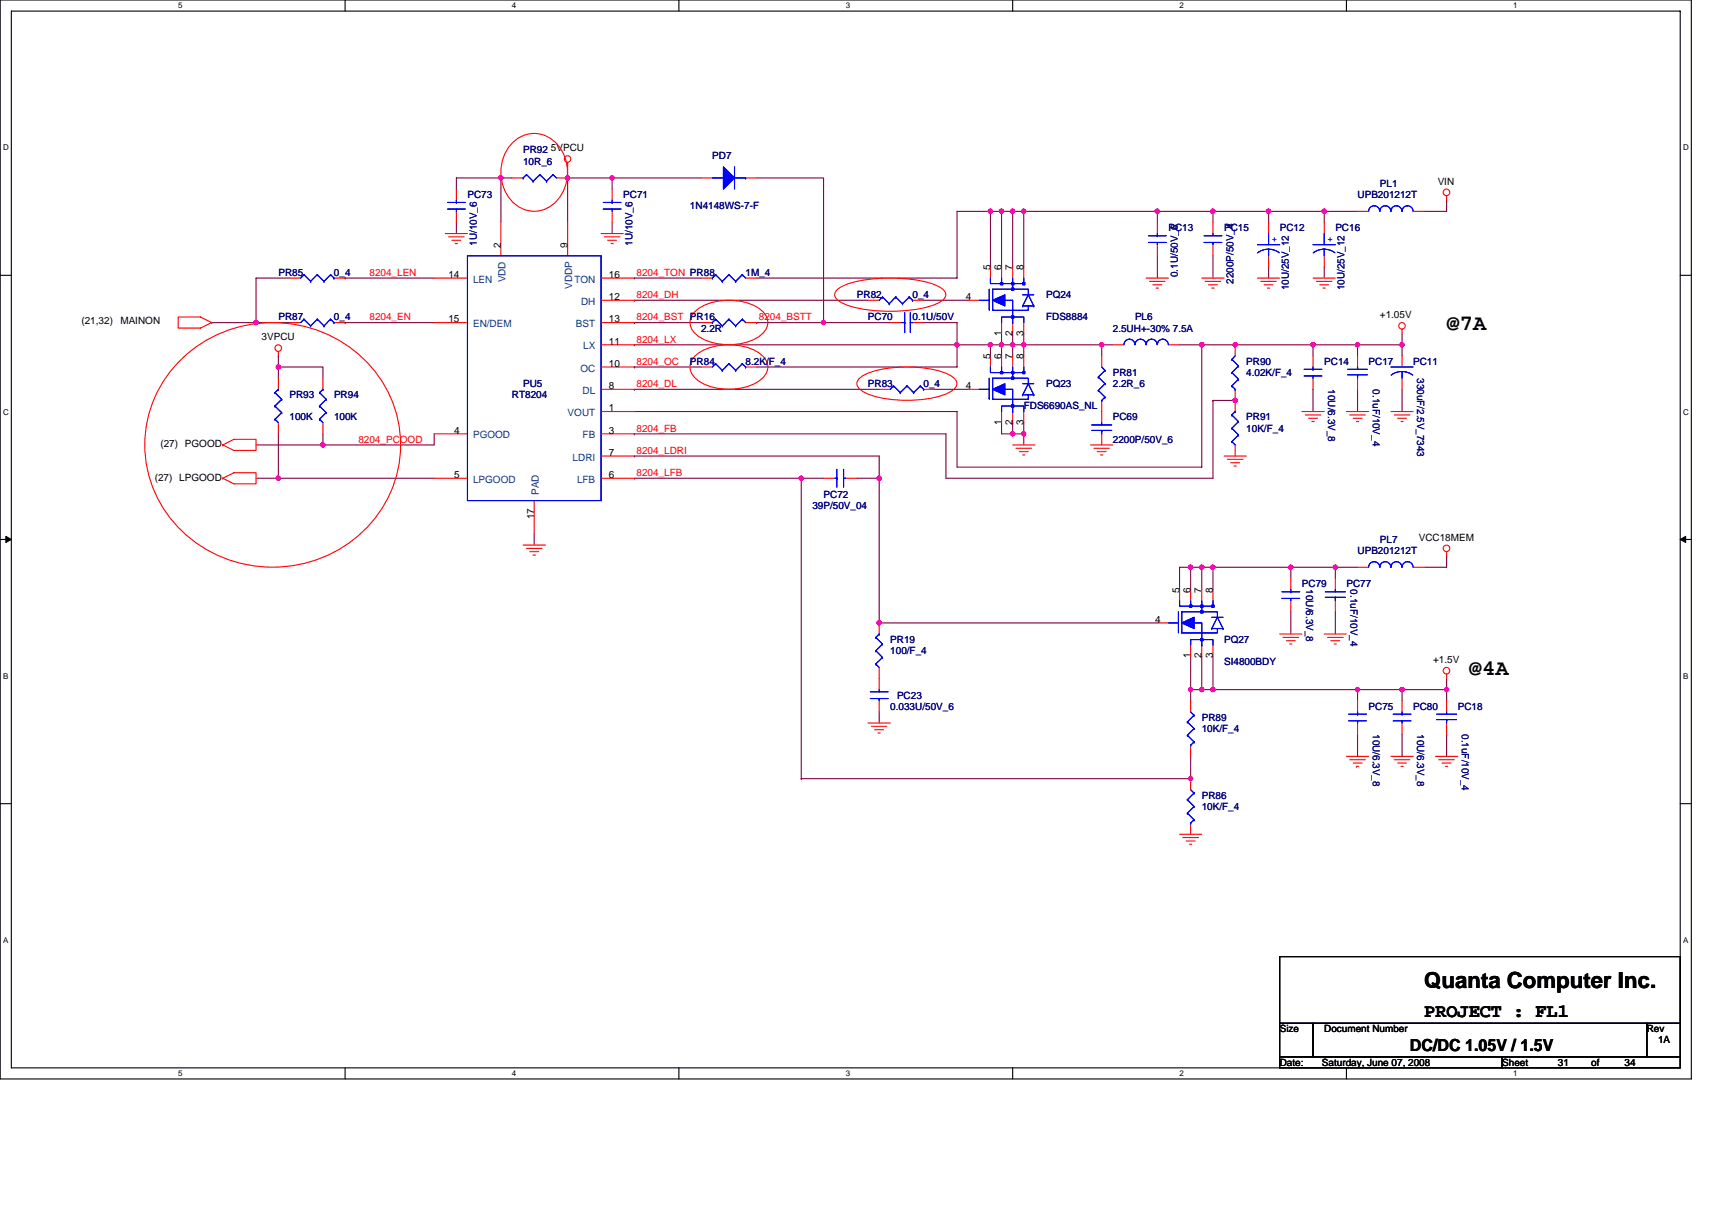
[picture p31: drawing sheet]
<svg xmlns="http://www.w3.org/2000/svg" width="297mm" height="210mm" viewBox="0 0 297 210" stroke-linecap="round" stroke-linejoin="round" font-family="sans-serif">
<defs><g id="words">
<g font-size="3.9">
<text x="251" y="57.2">@7A</text>
<text x="254.8" y="117.1">@4A</text>
<text x="247.1" y="171.5">Quanta Computer Inc.</text>
</g>
<text font-size="3.3" x="247.1" y="176.5">PROJECT : FL1</text>
<text font-size="2.9" x="244.6" y="182.4">DC/DC 1.05V / 1.5V</text>
<g font-size="1.7" fill="#000080">
<text x="90.8" y="26.6">PR92</text>
<text x="90.8" y="28.6">10R_6</text>
<text x="123.6" y="27.6">PD7</text>
<text x="81.1" y="34.4">PC73</text>
<text x="108.1" y="34.4">PC71</text>
<text x="235.5" y="34.4">UPB201212T</text>
<text x="239.4" y="32.4">PL1</text>
<text x="119.7" y="36.3">1N4148WS-7-F</text>
<text x="202.7" y="40.2">PC13</text>
<text x="212.4" y="40.2">PC15</text>
<text x="222" y="40.2">PC12</text>
<text x="231.7" y="40.2">PC16</text>
<text x="48.3" y="47.9">PR85</text>
<text x="58" y="47.9">0_4</text>
<text x="82.7" y="42.7" transform="rotate(-90 82.7 42.7)">1U/10V_6</text>
<text x="109.7" y="42.7" transform="rotate(-90 109.7 42.7)">1U/10V_6</text>
<text x="129.4" y="47.9">1M_4</text>
<text x="148.7" y="51.7">PR82</text>
<text x="158.3" y="51.7">0_4</text>
<text x="181.5" y="51.7">PQ24</text>
<text x="204.3" y="48.1" transform="rotate(-90 204.3 48.1)">0.1U/50V_6</text>
<text x="214" y="49.2" transform="rotate(-90 214 49.2)">2200P/50V_4</text>
<text x="223.6" y="50.4" transform="rotate(-90 223.6 50.4)">10U/25V_12</text>
<text x="233.3" y="50.4" transform="rotate(-90 233.3 50.4)">10U/25V_12</text>
<text x="48.3" y="55.6">PR87</text>
<text x="58" y="55.6">0_4</text>
<text x="121.6" y="57.5">2.2R</text>
<text x="150.6" y="55.6">PC70</text>
<text x="158.3" y="55.6">0.1U/50V</text>
<text x="181.5" y="55.6">FDS8884</text>
<text x="193.1" y="57.5">2.5UH+-30% 7.5A</text>
<text x="196.9" y="55.6">PL6</text>
<text x="119.7" y="63.3">PR84</text>
<text x="129.4" y="63.3">8.2K/F_4</text>
<text x="193.1" y="65.2">PR81</text>
<text x="216.2" y="63.3">PR90</text>
<text x="216.2" y="65.2">4.02K/F_4</text>
<text x="229.8" y="63.3">PC14</text>
<text x="237.5" y="63.3">PC17</text>
<text x="245.2" y="63.3">PC11</text>
<text x="245.9" y="65.6" transform="rotate(90 245.9 65.6)">330uF/2.5V_7343</text>
<text x="50.2" y="69.1">PR93</text>
<text x="58" y="69.1">PR94</text>
<text x="88.8" y="69.1">RT8204</text>
<text x="90.8" y="67.2">PU5</text>
<text x="150.6" y="67.2">PR83</text>
<text x="160.2" y="67.2">0_4</text>
<text x="177.6" y="71">FDS6690AS_NL</text>
<text x="181.5" y="67.2">PQ23</text>
<text x="193.1" y="67.2">2.2R_6</text>
<text x="230.5" y="67.6" transform="rotate(90 230.5 67.6)">10U/6.3V_8</text>
<text x="238.2" y="67.6" transform="rotate(90 238.2 67.6)">0.1uF/10V_4</text>
<text x="50.2" y="73">100K</text>
<text x="58" y="73">100K</text>
<text x="193.1" y="73">PC69</text>
<text x="193.1" y="76.8">2200P/50V_6</text>
<text x="216.2" y="73">PR91</text>
<text x="216.2" y="74.9">10K/F_4</text>
<text x="140.9" y="88.4">39P/50V_04</text>
<text x="142.9" y="86.5">PC72</text>
<text x="239.4" y="94.2">PL7</text>
<text x="225.9" y="101.9">PC79</text>
<text x="233.6" y="101.9">PC77</text>
<text x="235.5" y="96.1">UPB201212T</text>
<text x="226.6" y="102.3" transform="rotate(90 226.6 102.3)">10U/6.3V_8</text>
<text x="234.3" y="102.3" transform="rotate(90 234.3 102.3)">0.1uF/10V_4</text>
<text x="154.5" y="111.6">PR19</text>
<text x="154.5" y="113.5">100/F_4</text>
<text x="212.4" y="111.6">PQ27</text>
<text x="212.4" y="115.4">SI4800BDY</text>
<text x="154.5" y="123.1">0.033U/50V_6</text>
<text x="155.6" y="121.2">PC23</text>
<text x="208.5" y="125.1">PR89</text>
<text x="237.5" y="123.1">PC75</text>
<text x="245.2" y="123.1">PC80</text>
<text x="252.9" y="123.1">PC18</text>
<text x="208.5" y="127">10K/F_4</text>
<text x="238.2" y="127.4" transform="rotate(90 238.2 127.4)">10U/6.3V_8</text>
<text x="245.9" y="127.4" transform="rotate(90 245.9 127.4)">10U/6.3V_8</text>
<text x="253.6" y="127.4" transform="rotate(90 253.6 127.4)">0.1uF/10V_4</text>
<text x="208.5" y="138.6">PR86</text>
<text x="208.5" y="140.5">10K/F_4</text>
</g>
<g font-size="1.7">
<text x="95.6" y="26.2">5VPCU</text>
<text x="249.4" y="32">VIN</text>
<text x="86.9" y="43" transform="rotate(-90 86.9 43)">2</text>
<text x="98.5" y="43" transform="rotate(-90 98.5 43)">9</text>
<text x="171.8" y="46.9" transform="rotate(-90 171.8 46.9)">5</text>
<text x="173.8" y="46.9" transform="rotate(-90 173.8 46.9)">6</text>
<text x="175.7" y="46.9" transform="rotate(-90 175.7 46.9)">7</text>
<text x="177.6" y="46.9" transform="rotate(-90 177.6 46.9)">8</text>
<text x="77.8" y="48.2">14</text>
<text x="105.6" y="52.1">12</text>
<text x="105.6" y="48.2">16</text>
<text x="167.6" y="52.1">4</text>
<text x="14.1" y="56.2">(21,32)</text>
<text x="20.9" y="56.2">MAINON</text>
<text x="45.4" y="59.1">3VPCU</text>
<text x="77.8" y="56">15</text>
<text x="105.6" y="56">13</text>
<text x="105.6" y="59.8">11</text>
<text x="173.8" y="58.3" transform="rotate(-90 173.8 58.3)">1</text>
<text x="175.7" y="58.3" transform="rotate(-90 175.7 58.3)">2</text>
<text x="177.6" y="58.3" transform="rotate(-90 177.6 58.3)">3</text>
<text x="239.4" y="55.2">+1.05V</text>
<text x="105.6" y="63.7">10</text>
<text x="171.8" y="62.3" transform="rotate(-90 171.8 62.3)">5</text>
<text x="173.8" y="62.3" transform="rotate(-90 173.8 62.3)">6</text>
<text x="175.7" y="62.3" transform="rotate(-90 175.7 62.3)">7</text>
<text x="177.6" y="62.3" transform="rotate(-90 177.6 62.3)">8</text>
<text x="105.6" y="71.4">1</text>
<text x="105.6" y="67.5">8</text>
<text x="167.6" y="67.5">4</text>
<text x="27.8" y="77.6">(27) PGOOD</text>
<text x="78.8" y="75.3">4</text>
<text x="105.6" y="75.3">3</text>
<text x="173.8" y="73.7" transform="rotate(-90 173.8 73.7)">1</text>
<text x="175.7" y="73.7" transform="rotate(-90 175.7 73.7)">2</text>
<text x="177.6" y="73.7" transform="rotate(-90 177.6 73.7)">3</text>
<text x="26.9" y="83.4">(27) LPGOOD</text>
<text x="78.8" y="83">5</text>
<text x="105.6" y="79.1">7</text>
<text x="105.6" y="83">6</text>
<text x="92.7" y="90.1" transform="rotate(-90 92.7 90.1)">17</text>
<text x="246.2" y="93.8">VCC18MEM</text>
<text x="204.6" y="102.9" transform="rotate(-90 204.6 102.9)">5</text>
<text x="206.6" y="102.9" transform="rotate(-90 206.6 102.9)">6</text>
<text x="208.5" y="102.9" transform="rotate(-90 208.5 102.9)">7</text>
<text x="210.4" y="102.9" transform="rotate(-90 210.4 102.9)">8</text>
<text x="200.4" y="108.1">4</text>
<text x="206.6" y="114.3" transform="rotate(-90 206.6 114.3)">1</text>
<text x="208.5" y="114.3" transform="rotate(-90 208.5 114.3)">2</text>
<text x="210.4" y="114.3" transform="rotate(-90 210.4 114.3)">3</text>
<text x="248.7" y="115">+1.5V</text>
<text x="222" y="179.1">Size</text>
<text x="229.8" y="179.1">Document Number</text>
<text x="285.7" y="179.1">Rev</text>
<text x="222" y="184.9">Date:</text>
<text x="229.4" y="184.9">Saturday, June 07, 2008</text>
<text x="260.6" y="184.9">Sheet</text>
<text x="270.3" y="184.9">31</text>
<text x="276.1" y="184.9">of</text>
<text x="281.9" y="184.9">34</text>
<text x="287.7" y="181.1">1A</text>
</g>
<g font-size="1.7" fill="#00f">
<text x="220.7" y="41.9">+</text>
<text x="230.3" y="41.9">+</text>
</g>
<g font-size="1.7" fill="#f00">
<text x="64.1" y="47.9">8204_LEN</text>
<text x="110.4" y="47.9">8204_TON PR88</text>
<text x="110.4" y="51.7">8204_DH</text>
<text x="64.1" y="55.6">8204_EN</text>
<text x="110.4" y="59.5">8204_LX</text>
<text x="110.4" y="55.6">8204_BST PR16</text>
<text x="131.7" y="55.6">8204_BSTT</text>
<text x="110.4" y="63.3">8204_OC</text>
<text x="110.4" y="67.2">8204_DL</text>
<text x="62.2" y="76.8">8204_PCOOD</text>
<text x="110.4" y="74.9">8204_FB</text>
<text x="110.4" y="78.8">8204_LDRI</text>
<text x="110.4" y="82.6">8204_LFB</text>
</g>
<g font-size="1.7" fill="#004080">
<text x="82.1" y="49">LEN</text>
<text x="87.7" y="49" transform="rotate(-90 87.7 49)">VDD</text>
<text x="99.3" y="50.1" transform="rotate(-90 99.3 50.1)">VDDP</text>
<text x="99.6" y="49">TON</text>
<text x="100.8" y="52.9">DH</text>
<text x="82.1" y="56.8">EN/DEM</text>
<text x="99.9" y="56.8">BST</text>
<text x="100.7" y="64.5">OC</text>
<text x="101.2" y="60.6">LX</text>
<text x="101.1" y="68.3">DL</text>
<text x="82.1" y="76.1">PGOOD</text>
<text x="98.5" y="72.2">VOUT</text>
<text x="101.1" y="76.1">FB</text>
<text x="82.1" y="83.8">LPGOOD</text>
<text x="99.4" y="79.9">LDRI</text>
<text x="100.1" y="83.8">LFB</text>
<text x="93.5" y="85.9" transform="rotate(-90 93.5 85.9)">PAD</text>
</g>
<g font-size="1.4">
<text x="30.9" y="1.5">5</text>
<text x="88.8" y="1.5">4</text>
<text x="146.7" y="1.5">3</text>
<text x="204.7" y="1.5">2</text>
<text x="262.6" y="1.5">1</text>
<text x=".5" y="26.1">D</text>
<text x="292" y="26.1">D</text>
<text x=".5" y="71.9">C</text>
<text x="292" y="71.9">C</text>
<text x=".5" y="117.8">B</text>
<text x="292" y="117.8">B</text>
<text x=".5" y="163.6">A</text>
<text x="292" y="163.6">A</text>
<text x="30.9" y="186.8">5</text>
<text x="88.8" y="186.8">4</text>
<text x="146.7" y="186.8">3</text>
<text x="204.7" y="186.8">2</text>
<text x="262.6" y="186.8">1</text>
</g>
</g></defs>
<path d="M0 0h293.5v187.2h-293.5zM2 1.9h289.5v183.4h-289.5z" fill="none" stroke="#000" stroke-width=".19"/>
<g fill="#fff">
<path d="M30.9 .2h.8v1.6h-.8z"/>
<path d="M30.9 185.5h.8v1.6h-.8z"/>
</g>
<path d="M59.9 0v1.9M59.9 185.3v1.9" fill="none" stroke="#000" stroke-width=".19"/>
<g fill="#fff">
<path d="M88.8 .2h.8v1.6h-.8z"/>
<path d="M88.8 185.5h.8v1.6h-.8z"/>
</g>
<path d="M117.8 0v1.9M117.8 185.3v1.9" fill="none" stroke="#000" stroke-width=".19"/>
<g fill="#fff">
<path d="M146.7 .2h.8v1.6h-.8z"/>
<path d="M146.7 185.5h.8v1.6h-.8z"/>
</g>
<path d="M175.7 0v1.9M175.7 185.3v1.9" fill="none" stroke="#000" stroke-width=".19"/>
<g fill="#fff">
<path d="M204.7 .2h.7v1.6h-.7z"/>
<path d="M204.7 185.5h.7v1.6h-.7z"/>
</g>
<path d="M233.6 0v1.9M233.6 185.3v1.9" fill="none" stroke="#000" stroke-width=".19"/>
<g fill="#fff">
<path d="M262.6 .2h.7v1.6h-.7z"/>
<path d="M262.6 185.5h.7v1.6h-.7z"/>
<path d="M.5 24.8h1v1.6h-1z"/>
<path d="M292 24.8h1v1.6h-1z"/>
<path d="M.5 70.7h1v1.5h-1z"/>
<path d="M292 70.7h1v1.5h-1z"/>
</g>
<path d="M0 47.8h2M291.5 47.8h2" fill="none" stroke="#000" stroke-width=".19"/>
<g fill="#fff">
<path d="M.5 116.5h.9v1.6h-.9z"/>
<path d="M292 116.5h.9v1.6h-.9z"/>
</g>
<path d="M0 93.6h2M291.5 93.6h2" fill="none" stroke="#000" stroke-width=".19"/>
<path d="M1 93.1l1 .5-1 .5zM291.5 93.6l1-.5v1z" fill="#000" stroke="#000" stroke-width=".17"/>
<g fill="#fff">
<path d="M.5 162.4h.9v1.5h-.9z"/>
<path d="M292 162.4h.9v1.5h-.9z"/>
</g>
<path d="M0 139.5h2M291.5 139.5h2M222 166h69.5v11.6h-69.5zM222 177.6h5.8v5.8h-5.8zM227.8 177.6h57.9v5.8h-57.9zM285.7 177.6h5.8v5.8h-5.8zM222 183.4h38.6v1.9h-38.6zM260.6 183.4h30.9v1.9h-30.9z" fill="none" stroke="#000" stroke-width=".19"/>
<g fill="none" stroke="#800040" stroke-width=".19">
<path d="M79.2 38.6v1.9M86.9 30.9h1.9M86.9 30.9h.1M86.9 30.9h-7.7v1.9M86.9 30.9v7.7M98.5 30.9v7.7M98.5 30.9h7.7v1.9M98.5 30.9h.1M98.5 29v1.9M106.2 30.9h.1M106.2 38.6v1.9M106.2 30.9h15.4"/>
<path d="M131.3 30.9h11.6v25.1M171.8 36.7h.1M171.8 36.7h29M173.8 36.7v9.6M173.8 36.7h.1M175.7 36.7v9.6M175.7 36.7h.1M177.6 36.7h.1M177.6 36.7v9.6M200.8 36.7h.1M200.8 36.7h9.7v1.9M200.8 36.7v1.9"/>
<path d="M210.5 36.7h9.6v1.9M210.5 36.7h.1M220.1 36.7h.1M220.1 36.7h9.7M229.8 36.7h5.7M229.8 36.7h.1M229.8 36.7v1.9M251 34.7v2h-3.9M36.7 56h7.7M44.4 56h.1M44.4 56h5.8M50.2 48.3h-5.8v7.7"/>
<path d="M59.9 56h.1M59.9 48.3h.1M59.9 56h15.4M59.9 48.3h15.4M110.1 59.8h.1M110.1 52.1h.1M110.1 56h.1M110.1 48.3h.1M110.1 56h11.5M110.1 59.8h61.7M110.1 52.1h40.5M110.1 48.3h11.5"/>
<path d="M131.3 56h.1M131.3 56h23.2M142.9 56h.1M160.2 52.1h7.8M160.2 56h5.8v3.8M166 59.8v3.9h-34.7M166 59.8h.1M171.8 59.8v2M171.8 59.8h2v2M171.8 59.8h.1M171.8 46.3v-9.6h-5.8v11.6h-34.7M173.8 59.8h1.9v2"/>
<path d="M173.8 59.8h.1M173.8 57.9v1.9M175.7 59.8h.1M175.7 57.9v1.9M175.7 59.8h1.9M177.6 59.8h13.6M177.6 57.9v1.9M177.6 59.8v2M191.2 59.8v2M191.2 59.8h.1M191.2 59.8h1.9M200.8 44.4v3.9"/>
<path d="M204.7 59.8h3.8M208.5 59.8h19.3M208.5 59.8v21.3h-42.5v-9.7h-55.9M208.5 59.8h.1M210.5 44.4v3.9M220.1 46.3v2M227.8 59.8h.1M227.8 59.8h7.7M227.8 59.8v2M229.8 46.3v2M235.5 59.8h.1M235.5 59.8h7.8"/>
<path d="M235.5 59.8v2M243.3 59.8h.1M243.3 57.9v1.9M243.3 59.8v2M44.4 77.2h11.6M48.3 63.7h.1M48.3 63.7h7.7v1.9M48.3 75.3v7.7M48.3 61.8h.1M48.3 61.8v3.8M56 77.2h.1M56 75.3v1.9"/>
<path d="M75.3 75.3v1.9h-19.3M110.1 79.1h.1M110.1 79.1h42.4v3.9M110.1 63.7h.1M110.1 67.6h.1M110.1 75.3h.1M110.1 63.7h11.5M110.1 67.6h42.4M162.2 67.6h5.8M173.8 73.3v2h1.9M175.7 73.3v2h1.9M175.7 73.3h.1"/>
<path d="M177.6 75.3h.1M177.6 73.3v2M177.6 75.3v1.9M210.5 69.5v13.5h-46.4v-7.7h-54M210.5 69.5h.1M210.5 69.5h3.8M227.8 67.6v3.8M235.5 67.6v3.8M243.3 67.6v3.8M44.4 83h3.9M48.3 83h.1M48.3 83h27"/>
<path d="M92.7 92.6v2M110.1 83h.1M110.1 83h28.9M139 83h3.9M139 83h.1M139 83v52.1M148.7 83h3.8M152.5 83h.1M152.5 83v25.1h48.3M206.6 98.4h-1.9v3.9M206.6 98.4v3.9M206.6 98.4h.1"/>
<path d="M206.6 98.4h25.1M208.5 98.4v3.9M208.5 98.4h.1M210.5 98.4v3.9M210.5 98.4h.1M224 98.4v2M224 98.4h.1M231.7 98.4h.1M231.7 98.4h3.8M231.7 98.4v2M251 96.5v1.9h-3.9M206.6 113.9v5.8"/>
<path d="M206.6 119.7h.1M206.6 119.7v1.9M206.6 119.7h44.4M208.5 113.9v5.8M208.5 119.7h.1M210.5 113.9v5.8M210.5 119.7h.1M224 106.2v3.8M231.7 106.2v3.8M235.5 119.7h.1M235.5 119.7v1.9M243.3 119.7v1.9"/>
<path d="M243.3 119.7h.1M251 119.7v1.9M251 117.8v1.9M139 135.1h.1M152.5 123.5v2M206.6 131.3v3.8h-67.6M235.5 127.4v3.9M243.3 127.4v3.9M251 127.4v3.9"/>
</g>
<g fill="#f0f" stroke="#f0f" stroke-width=".19">
<circle cx="142.9" cy="56" r=".38"/>
<circle cx="106.2" cy="30.9" r=".38"/>
<circle cx="243.3" cy="119.7" r=".38"/>
<circle cx="214.3" cy="69.5" r=".37"/>
<circle cx="206.6" cy="119.7" r=".38"/>
<circle cx="177.6" cy="75.3" r=".38"/>
<circle cx="208.5" cy="119.7" r=".38"/>
<circle cx="175.7" cy="75.3" r=".38"/>
<circle cx="152.5" cy="108.1" r=".38"/>
<circle cx="152.5" cy="83" r=".38"/>
<circle cx="86.9" cy="30.9" r=".38"/>
<circle cx="56" cy="77.2" r=".38"/>
<circle cx="139" cy="83" r=".38"/>
<circle cx="206.6" cy="135.1" r=".38"/>
<circle cx="48.3" cy="83" r=".38"/>
<circle cx="231.7" cy="98.4" r=".38"/>
<circle cx="206.6" cy="98.4" r=".37"/>
<circle cx="208.5" cy="98.4" r=".38"/>
<circle cx="98.5" cy="30.9" r=".38"/>
<circle cx="191.1" cy="59.8" r=".38"/>
<circle cx="223.9" cy="98.4" r=".38"/>
<circle cx="210.4" cy="98.4" r=".38"/>
<circle cx="48.3" cy="63.7" r=".38"/>
<circle cx="177.6" cy="59.8" r=".38"/>
<circle cx="175.7" cy="59.8" r=".37"/>
<circle cx="171.8" cy="59.8" r=".38"/>
<circle cx="173.8" cy="59.8" r=".38"/>
<circle cx="177.6" cy="36.7" r=".38"/>
<circle cx="44.4" cy="56" r=".38"/>
<circle cx="243.3" cy="59.8" r=".38"/>
<circle cx="235.5" cy="59.8" r=".38"/>
<circle cx="227.8" cy="59.8" r=".38"/>
<circle cx="200.8" cy="36.7" r=".38"/>
<circle cx="208.5" cy="59.8" r=".38"/>
<circle cx="210.4" cy="36.7" r=".38"/>
<circle cx="229.7" cy="36.7" r=".38"/>
<circle cx="220.1" cy="36.7" r=".38"/>
<circle cx="175.7" cy="36.7" r=".38"/>
<circle cx="173.8" cy="36.7" r=".38"/>
<circle cx="235.5" cy="119.7" r=".38"/>
<circle cx="210.4" cy="119.7" r=".38"/>
<circle cx="251" cy="119.7" r=".37"/>
<circle cx="214.3" cy="59.8" r=".37"/>
<circle cx="166" cy="59.8" r=".38"/>
<circle cx="171.8" cy="36.7" r=".38"/>
</g>
<g fill="none" stroke="#f00" stroke-width=".19">
<path d="M79.2 32.8v1.9M79.2 36.7v1.9M86.9 38.6v5.8M88.8 30.9h2M89.3 24.5a5.3 5.3 0 0 1 8 1.4 7.2 7.2 0 0 1-2.8 10.4 5.6 5.6 0 0 1-7.3-4.3 7.4 7.4 0 0 1 2.1-7.5zM96.6 30.9h1.9M98.5 28.2v.8M98.5 38.6v5.8M106.2 32.8v1.9M106.2 36.7v1.9M121.6 30.9h2M129.4 30.9h1.9"/>
<path d="M200.8 38.6v1.9M210.5 38.6v1.9M220.1 38.6v1.9M229.8 38.6v1.9M235.5 36.7h2M245.2 36.7h1.9M251 34v.7M30.9 55h3.9l1.9 1-1.9 .9h-3.9zM36.7 56h.1M50.2 48.3h2M50.2 56h2M58 48.3h1.9"/>
<path d="M58 56h1.9M75.3 48.3h5.8M75.3 56h5.8M77.3 40.5h3.8M77.8 41.1h2.7M78.4 41.7h1.5M79 42.3h.4M104.3 40.5h3.8M104.3 48.3h5.8M104.3 56h5.8M104.3 59.8h5.8M104.3 52.1h5.8"/>
<path d="M104.9 41.1h2.7M105.4 41.7h1.6M106 42.3h.4M120.5 54.2a9.1 9.1 0 0 1 8.1-1.9 6.2 6.2 0 0 1 4.3 2.4 2.59 2.59 0 0 1-1 3.5 10.2 10.2 0 0 1-10.9 0 2.6 2.6 0 0 1-.5-4zM121.6 48.3h2M121.6 56h2M129.4 48.3h1.9M129.4 56h1.9M145.2 50.3a10 10 0 0 1 5.2-1.8 25.7 25.7 0 0 1 12.1 1.1 2.13 2.13 0 0 1 1.6 1.5 2.14 2.14 0 0 1-1.6 1.6 25.7 25.7 0 0 1-13.3 .9 6.4 6.4 0 0 1-4.3-2l-.1-.5 .1-.4zM150.6 52.1h1.9M154.5 56h1.9M158.3 56h1.9"/>
<path d="M158.3 52.1h1.9M168 52.1h1.9M171.8 46.3v2M173.8 46.3v2M173.8 56v1.9M175.7 46.3v2M175.7 56v1.9M177.6 46.3v2M177.6 56v1.9M193.1 59.8h1.9M198.9 48.3h3.8M199.4 48.8h2.7"/>
<path d="M200 49.4h1.6M200.6 50h.4M200.8 42.5v1.9M202.7 59.8h2M208.5 48.3h3.9M209.1 48.8h2.7M209.7 49.4h1.5M210.2 50h.4M210.5 42.5v1.9M214.3 59.8v2M218.2 48.3h3.8M218.8 48.8h2.6"/>
<path d="M219.3 49.4h1.6M219.9 50h.4M220.1 44.4v1.9M227.8 48.3h3.9M228.4 48.8h2.7M229 49.4h1.5M229.5 50h.5M229.8 44.4v1.9M243.3 57.1v.8M31 62.8a22.7 22.7 0 0 1 36.6 5.7 20.9 20.9 0 0 1-11.2 28.1 22.5 22.5 0 0 1-30-12.4 20.5 20.5 0 0 1 4.6-21.4zM38.6 77.2l2-1h3.8v2h-3.8zM38.6 77.2h.1"/>
<path d="M48.3 61v.8M48.3 65.6v2M48.3 73.3v2M56 65.6v2M56 73.3v2M75.3 75.3h5.8M104.3 63.7h5.8M104.3 67.6h5.8M104.3 71.4h5.8M104.3 75.3h5.8M104.3 79.1h5.8M120.5 61.9a9.1 9.1 0 0 1 8.1-1.9 6.2 6.2 0 0 1 4.3 2.5 2.59 2.59 0 0 1-1 3.5 10.2 10.2 0 0 1-10.9 0 2.6 2.6 0 0 1-.5-4.1z"/>
<path d="M121.6 63.7h2M129.4 63.7h1.9M149.1 65.7a10.1 10.1 0 0 1 5.5-1.9 20.8 20.8 0 0 1 9.8 1.1 2.29 2.29 0 0 1 1.6 1.7 2.31 2.31 0 0 1-1.6 1.7 21.2 21.2 0 0 1-14.1 0 2.3 2.3 0 0 1-1.6-1.7l.1-.5zM152.5 67.6h2M160.2 67.6h2M168 67.6h1.9M171.8 61.8v1.9M173.8 61.8v1.9M173.8 71.4v1.9M175.7 77.2h3.9M175.7 61.8v1.9M175.7 71.4v1.9"/>
<path d="M176.3 77.8h2.7M176.9 78.4h1.5M177.4 79h.4M177.6 61.8v1.9M177.6 71.4v1.9M189.2 77.2h3.9M189.8 77.8h2.7M190.4 78.4h1.5M190.9 79h.4M191.2 61.8v1.9M191.2 69.5v3.8M191.2 75.3v1.9"/>
<path d="M212.4 79.1h3.8M213 79.7h2.7M214.3 67.6v3.8M214.3 77.2v1.9M225.9 71.4h3.9M226.5 72h2.7M227.1 72.6h1.5M227.6 73.2h.4M227.8 61.8v1.9M227.8 65.6v2M233.6 71.4h3.9M234.2 72h2.7"/>
<path d="M234.8 72.6h1.5M235.3 73.2h.4M235.5 61.8v1.9M235.5 65.6v2M241.3 71.4h3.9M241.9 72h2.7M242.5 72.6h1.5M243.1 73.2h.4M243.3 61.8v1.9M243.3 65.6v2M38.6 83l2-1h3.8v2h-3.8zM38.6 83h.1"/>
<path d="M75.3 83h5.8M90.8 94.6h3.8M91.4 95.2h2.6M91.9 95.7h1.6M92.5 96.3h.4M92.7 86.9v5.7M104.3 83h5.8M142.9 83h1.9M146.7 83h2M213.5 80.3h1.6M214.1 80.9h.4M235.5 98.4h2"/>
<path d="M245.2 98.4h1.9M251 95.7v.8M152.5 108.1v1.9M152.5 115.8v3.9M200.8 108.1h1.9M204.7 102.3v1.9M206.6 102.3v1.9M206.6 112v1.9M208.5 102.3v1.9M208.5 112v1.9M210.5 102.3v1.9M210.5 112v1.9"/>
<path d="M222 110h3.9M222.6 110.6h2.7M223.2 111.2h1.5M223.8 111.8h.4M224 100.4v1.9M224 104.2v2M229.8 110h3.8M230.3 110.6h2.7M230.9 111.2h1.5M231.5 111.8h.4M231.7 100.4v1.9M231.7 104.2v2"/>
<path d="M251 117v.8M150.6 125.5h3.9M151.2 126h2.7M151.8 126.6h1.5M152.3 127.2h.4M152.5 121.6v1.9M206.6 121.6v1.9M206.6 129.3v2M206.6 135.1v2M233.6 131.3h3.9M234.2 131.8h2.7M234.8 132.4h1.5"/>
<path d="M235.3 133h.1M235.3 133h.4M235.5 121.6v1.9M235.5 125.5v1.9M241.3 131.3h3.9M241.9 131.8h2.7M242.5 132.4h1.5M243.1 133h.4M243.3 121.6v1.9M243.3 125.5v1.9M249.1 131.3h3.8M249.6 131.8h2.7"/>
<path d="M250.2 132.4h1.6M250.8 133h.4M251 121.6v1.9M251 125.5v1.9M204.7 144.8h3.8M205.2 145.4h2.7M205.8 145.9h1.6M206.4 146.5h.4M206.6 142.9v1.9"/>
<circle cx="98.5" cy="27.6" r=".57"/>
<circle cx="251" cy="33.4" r=".57"/>
<circle cx="243.2" cy="56.5" r=".57"/>
<circle cx="48.3" cy="60.4" r=".57"/>
<circle cx="251" cy="95.2" r=".57"/>
<circle cx="251" cy="116.4" r=".57"/>
</g>
<g fill="none" stroke="#00f" stroke-width=".19">
<path d="M77.6 35.1h3.1M77.6 36.3h3.1M79.2 36.3v.4M79.2 35.1h.1M79.2 34.7v.4M90.8 30.9h.1M91.4 30.3h.1M91.4 30.3l1.1 1.2M91.4 30.3l-.6 .6M92.5 31.5h.1M93.7 30.3h.1M93.7 30.3l1.1 1.2"/>
<path d="M93.7 30.3l-1.2 1.2M94.8 31.5h.1M96 30.3h.1M96 30.3l.6 .6M96 30.3l-1.2 1.2M104.7 35.1h3.1M104.7 36.3h3.1M106.2 36.3v.4M106.2 35.1h.1M106.2 34.7v.4M123.6 30.9h1.9M127.4 29v3.8"/>
<path d="M127.4 30.9h2M129.4 30.9h.1M237.5 36.7a.96 .96 0 0 1 .9-1 .96 .96 0 0 1 1 1 .96 .96 0 0 1 1-1 .96 .96 0 0 1 .9 1M241.3 36.7a.95 .95 0 0 1 1-1 .95 .95 0 0 1 .9 1 .96 .96 0 0 1 1-1 .96 .96 0 0 1 1 1M52.7 47.7h.1M52.7 55.4h.1M52.7 47.7l-.5 .6M52.7 47.7l1.2 1.1M52.7 55.4l-.5 .6M52.7 55.4l1.2 1.2M53.9 48.8h.1M53.9 56.6h.1"/>
<path d="M55.1 47.7h.1M55.1 55.4h.1M55.1 47.7l-1.2 1.1M55.1 47.7l1.1 1.1M55.1 55.4l-1.2 1.2M55.1 55.4l1.1 1.2M56.2 48.8h.1M56.2 56.6h.1M57.4 47.7h.1M57.4 55.4h.1M57.4 47.7l-1.2 1.1M57.4 47.7l.6 .6"/>
<path d="M57.4 55.4l-1.2 1.2M57.4 55.4l.6 .6M58 48.3h.1M58 56h.1M81.1 44.4h23.2v42.5h-23.2zM123.6 48.3h.1M123.6 56h.1M124.2 47.7h.1M124.2 55.4h.1M124.2 47.7l1.1 1.1M124.2 47.7l-.6 .6M124.2 55.4l1.1 1.2"/>
<path d="M124.2 55.4l-.6 .6M125.3 48.8h.1M125.3 56.6h.1M126.5 47.7h.1M126.5 55.4h.1M126.5 47.7l1.1 1.1M126.5 47.7l-1.2 1.1M126.5 55.4l1.1 1.2M126.5 55.4l-1.2 1.2M127.6 48.8h.1M127.6 56.6h.1M128.8 47.7h.1"/>
<path d="M128.8 55.4h.1M128.8 47.7l.6 .6M128.8 47.7l-1.2 1.1M128.8 55.4l.6 .6M128.8 55.4l-1.2 1.2M153.1 51.5h.1M153.1 51.5l-.6 .6M153.1 51.5l1.2 1.2M154.3 52.7h.1M155.4 51.5h.1M155.4 51.5l-1.1 1.2M155.4 51.5l1.2 1.2"/>
<path d="M156.4 56h.6M156.6 52.7h.1M157 54.3v3.4M157 56h.1M157.8 51.5h.1M157.8 51.5l-1.2 1.2M157.8 51.5l.5 .6M157.9 56h.4M157.9 54.3v3.4M158.3 52.1h.1M169.9 52.1h1.7M171.6 50.2v3.6"/>
<path d="M171.8 48.3v.9h2.2v-.2h-.4v.4h.4v-.4M173.8 48.3v.9h3.8v-.9M173.8 56v-1h3.8v1M174.3 52.1h1.4v2.9M175.5 50h.4v.4h-.4zM175.7 48.3v1.1h.2v-.4h-.4v.4h.2v-.2M175.7 49.4v.8M175.7 54.8h-.2v.4h.4v-.4h-.2v1.2M175.7 56h.1M177.4 49h.4v.4h-.4zM177.4 51.2h2M177.4 53.1h.1"/>
<path d="M177.6 53.1h1.8M178.4 51.2v-1h-6.2v3.6h6.2v-.7M178.4 51.2l-1 1.9M178.4 51.2l1 1.9M179.4 53.1h.1M195 59.8a.95 .95 0 0 1 1-.9 .95 .95 0 0 1 .9 .9 .96 .96 0 0 1 1-.9 .96 .96 0 0 1 .9 .9M198.9 59.8a.96 .96 0 0 1 .9-.9 .96 .96 0 0 1 1 .9 .96 .96 0 0 1 .9-.9 .96 .96 0 0 1 1 .9M199.3 40.9h3.1M199.3 42.1h3.1M200.8 42.1v.4M200.8 40.9h.1M200.8 40.5v.4"/>
<path d="M208.9 42.1h3.1M208.9 40.9h3.1M210.5 40.5v.4M210.5 42.1h.1M210.5 42.1v.4M218.2 42.5h3.8M220.1 43.2l1.2 .3 .7 .4M220.1 43.2l-1.2 .3-.7 .4M220.1 43.2v1.2M220.1 40.5v2M227.8 42.5h3.9M229.8 43.2v1.2"/>
<path d="M229.8 40.5v2M231.6 43.9a3.1 3.1 0 0 0-3.7 0M47.7 72.8h.1M47.7 70.5h.1M47.7 68.1h.1M47.7 72.8l.6 .5M47.7 70.5l1.2 1.1M47.7 68.1l1.2 1.2M48.3 67.6h.1M48.3 67.6l-.6 .5M48.9 71.6h.1M48.9 69.3h.1"/>
<path d="M48.9 71.6l-1.2 1.2M48.9 69.3l-1.2 1.2M55.4 72.8h.1M55.4 70.5h.1M55.4 68.1h.1M55.4 72.8l.6 .5M55.4 70.5l1.2 1.1M55.4 68.1l1.2 1.2M56 67.6h.1M56 67.6l-.6 .5M56.6 71.6h.1M56.6 69.3h.1"/>
<path d="M56.6 71.6l-1.2 1.2M56.6 69.3l-1.2 1.2M124.2 63.1h.1M124.2 63.1l-.6 .6M124.2 63.1l1.1 1.2M125.3 64.3h.1M126.5 63.1h.1M126.5 63.1l-1.2 1.2M126.5 63.1l1.1 1.2M127.6 64.3h.1M128.8 63.1h.1M128.8 63.1l-1.2 1.2"/>
<path d="M128.8 63.1l.6 .6M129.4 63.7h.1M155 67h.1M155 67l-.5 .6M155 67l1.2 1.1M156.2 68.1h.1M157.4 67h.1M157.4 67l-1.2 1.1M157.4 67l1.1 1.1M158.5 68.1h.1M159.7 67h.1M159.7 67l-1.2 1.1"/>
<path d="M159.7 67l.5 .6M160.2 67.6h.1M169.9 67.6h1.7M171.6 65.6v3.7M171.8 63.7v1h2.2v-.2h-.4v.4h.4v-.4M173.8 63.7v1h3.8v-1M173.8 71.4v-.9h3.8v.9M174.3 67.6h1.4v2.9M175.5 65.4h.4v.4h-.4zM175.7 63.7v1.2h.2v-.4h-.4v.4h.2v-.2M175.7 64.9v.7M175.7 70.3h-.2v.4h.4v-.4h-.2v1.1"/>
<path d="M175.7 71.4h.1M177.4 64.5h.4v.4h-.4zM177.4 66.6h2M177.4 68.5h.1M177.6 68.5h1.8M178.4 66.6v-1h-6.2v3.7h6.2v-.8M178.4 66.6l-1 1.9M178.4 66.6l1 1.9M179.4 68.5h.1M189.4 74.7h3.5M189.4 73.7h3.5M190.6 65.4h.1"/>
<path d="M190.6 67.8h.1M190.6 65.4l1.1 1.2M190.6 67.8l1.1 1.1M191.2 69.5h.1M191.2 73.3v.4M191.2 74.7h.1M191.2 63.7l.5 .6M191.2 74.7v.6M191.7 64.3h.1M191.7 66.6h.1M191.7 68.9h.1M191.7 64.3l-1.1 1.1"/>
<path d="M191.7 66.6l-1.1 1.2M191.7 68.9l-.5 .6M213.7 76.6h.1M213.7 74.3h.1M213.7 72h.1M213.7 62.4h.1M213.7 64.7h.1M213.7 67h.1M213.7 76.6l.6 .6M213.7 74.3l1.2 1.2M213.7 72l1.2 1.2M213.7 62.4l1.2 1.1"/>
<path d="M213.7 64.7l1.2 1.1M213.7 67l.6 .6M214.3 71.4h.1M214.3 67.6h.1M214.3 71.4l-.6 .6M214.3 61.8l-.6 .6M214.9 75.5h.1M214.9 73.2h.1M214.9 63.5h.1M214.9 65.8h.1M214.9 75.5l-1.2 1.1M214.9 73.2l-1.2 1.1"/>
<path d="M214.9 63.5l-1.2 1.2M214.9 65.8l-1.2 1.2M226.3 64.1h3.1M226.3 65.2h3.1M227.8 65.2v.4M227.8 64.1h.1M227.8 63.7v.4M233.8 65h3.5M233.8 64.1h3.5M235.5 63.7v.4M235.5 65h.1M235.5 65v.6"/>
<path d="M241.3 63.7h3.9M243.2 64.5l1.2 .2 .7 .4M243.2 64.5l-1.1 .2-.7 .4M243.3 64.5v1.1M144.8 83h.4M145.2 81.4v3.1M145.2 83h.1M146.4 83h.3M146.4 81.4v3.1M237.5 98.4a.96 .96 0 0 1 .9-.9 .96 .96 0 0 1 1 .9 .96 .96 0 0 1 1-.9 .96 .96 0 0 1 .9 .9M241.3 98.4a.95 .95 0 0 1 1-.9 .95 .95 0 0 1 .9 .9 .96 .96 0 0 1 1-.9 .96 .96 0 0 1 1 .9M152 115.2h.1"/>
<path d="M152 112.9h.1M152 110.6h.1M152 115.2l.5 .6M152 112.9l1.1 1.2M152 110.6l1.1 1.2M152.5 110h.1M152.5 119.7v.4M152.5 110l-.5 .6M153.1 114.1h.1M153.1 111.8h.1M153.1 114.1l-1.1 1.1M153.1 111.8l-1.1 1.1"/>
<path d="M202.7 108.1h1.8M204.5 106.2v3.6M204.7 104.2v1h2.1v-.2h-.4v.4h.4v-.4M206.6 104.2v1h3.9v-1M206.6 112v-1h3.9v1M207.2 108.1h1.3v2.9M208.3 106h.4v.4h-.4zM208.5 104.2v1.2h.2v-.4h-.4v.4h.2v-.2M208.5 105.4v.8M208.5 110.8h-.2v.4h.4v-.4h-.2v1.2M208.5 112h.1M210.2 105h.4v.4h-.4z"/>
<path d="M210.2 107.1h2M210.2 109.1h.1M210.5 109.1h1.7M211.2 107.1v-.9h-6.2v3.6h6.2v-.7M211.2 107.1l-1 2M211.2 107.1l1 2M212.2 109.1h.1M222.4 102.7h3.1M222.4 103.8h3.1M224 103.8v.4M224 102.7h.1M224 102.3v.4"/>
<path d="M230 103.7h3.4M230 102.7h3.4M231.7 102.3v.4M231.7 103.7h.1M231.7 103.7v.5M151 121.2h3.1M151 120.1h3.1M152.5 121.2h.1M152.5 121.2v.4M206 125.3h.1M206 127.6h.1M206 138.8h.1"/>
<path d="M206 125.3l1.2 1.1M206 127.6l1.2 1.2M206 138.8l1.2 1.2M206.6 129.3h.1M206.6 123.5l.6 .6M206.6 137.1l.6 .5M207.2 124.1h.1M207.2 126.4h.1M207.2 128.8h.1M207.2 137.6h.1M207.2 140h.1M207.2 124.1l-1.2 1.2"/>
<path d="M207.2 126.4l-1.2 1.2M207.2 128.8l-.6 .5M207.2 137.6l-1.2 1.2M207.2 140l-1.2 1.1M234 123.9h3.1M234 125.1h3.1M235.5 125.1v.4M235.5 123.9h.1M235.5 123.5v.4M241.7 123.9h3.1M241.7 125.1h3.1M243.3 125.1v.4"/>
<path d="M243.3 123.9h.1M243.3 123.5v.4M249.3 124.9h3.4M249.3 123.9h3.4M251 123.5v.4M251 124.9h.1M251 124.9v.6M206 141.1h.1M206 141.1l1.2 1.2M206.6 142.9h.1M207.2 142.3h.1M207.2 142.3l-.6 .6"/>
</g>
<g fill="#00f" stroke="#00f" stroke-width=".19">
<path d="M172.2 67.6l2.1-1v1.9z" fill-rule="evenodd"/>
<path d="M172.2 67.6l2.1-1v1.9z" fill-rule="evenodd"/>
<path d="M205 108.1l2.2-1v2z" fill-rule="evenodd"/>
<path d="M205 108.1l2.2-1v2z" fill-rule="evenodd"/>
<path d="M172.2 52.1l2.1-.9v1.9z" fill-rule="evenodd"/>
<path d="M172.2 52.1l2.1-.9v1.9z" fill-rule="evenodd"/>
<path d="M125.5 29l1.9 1.9-1.9 1.9z" fill-rule="evenodd"/>
<path d="M125.5 29l1.9 1.9-1.9 1.9z" fill-rule="evenodd"/>
</g>
<use href="#words"/>
</svg>
